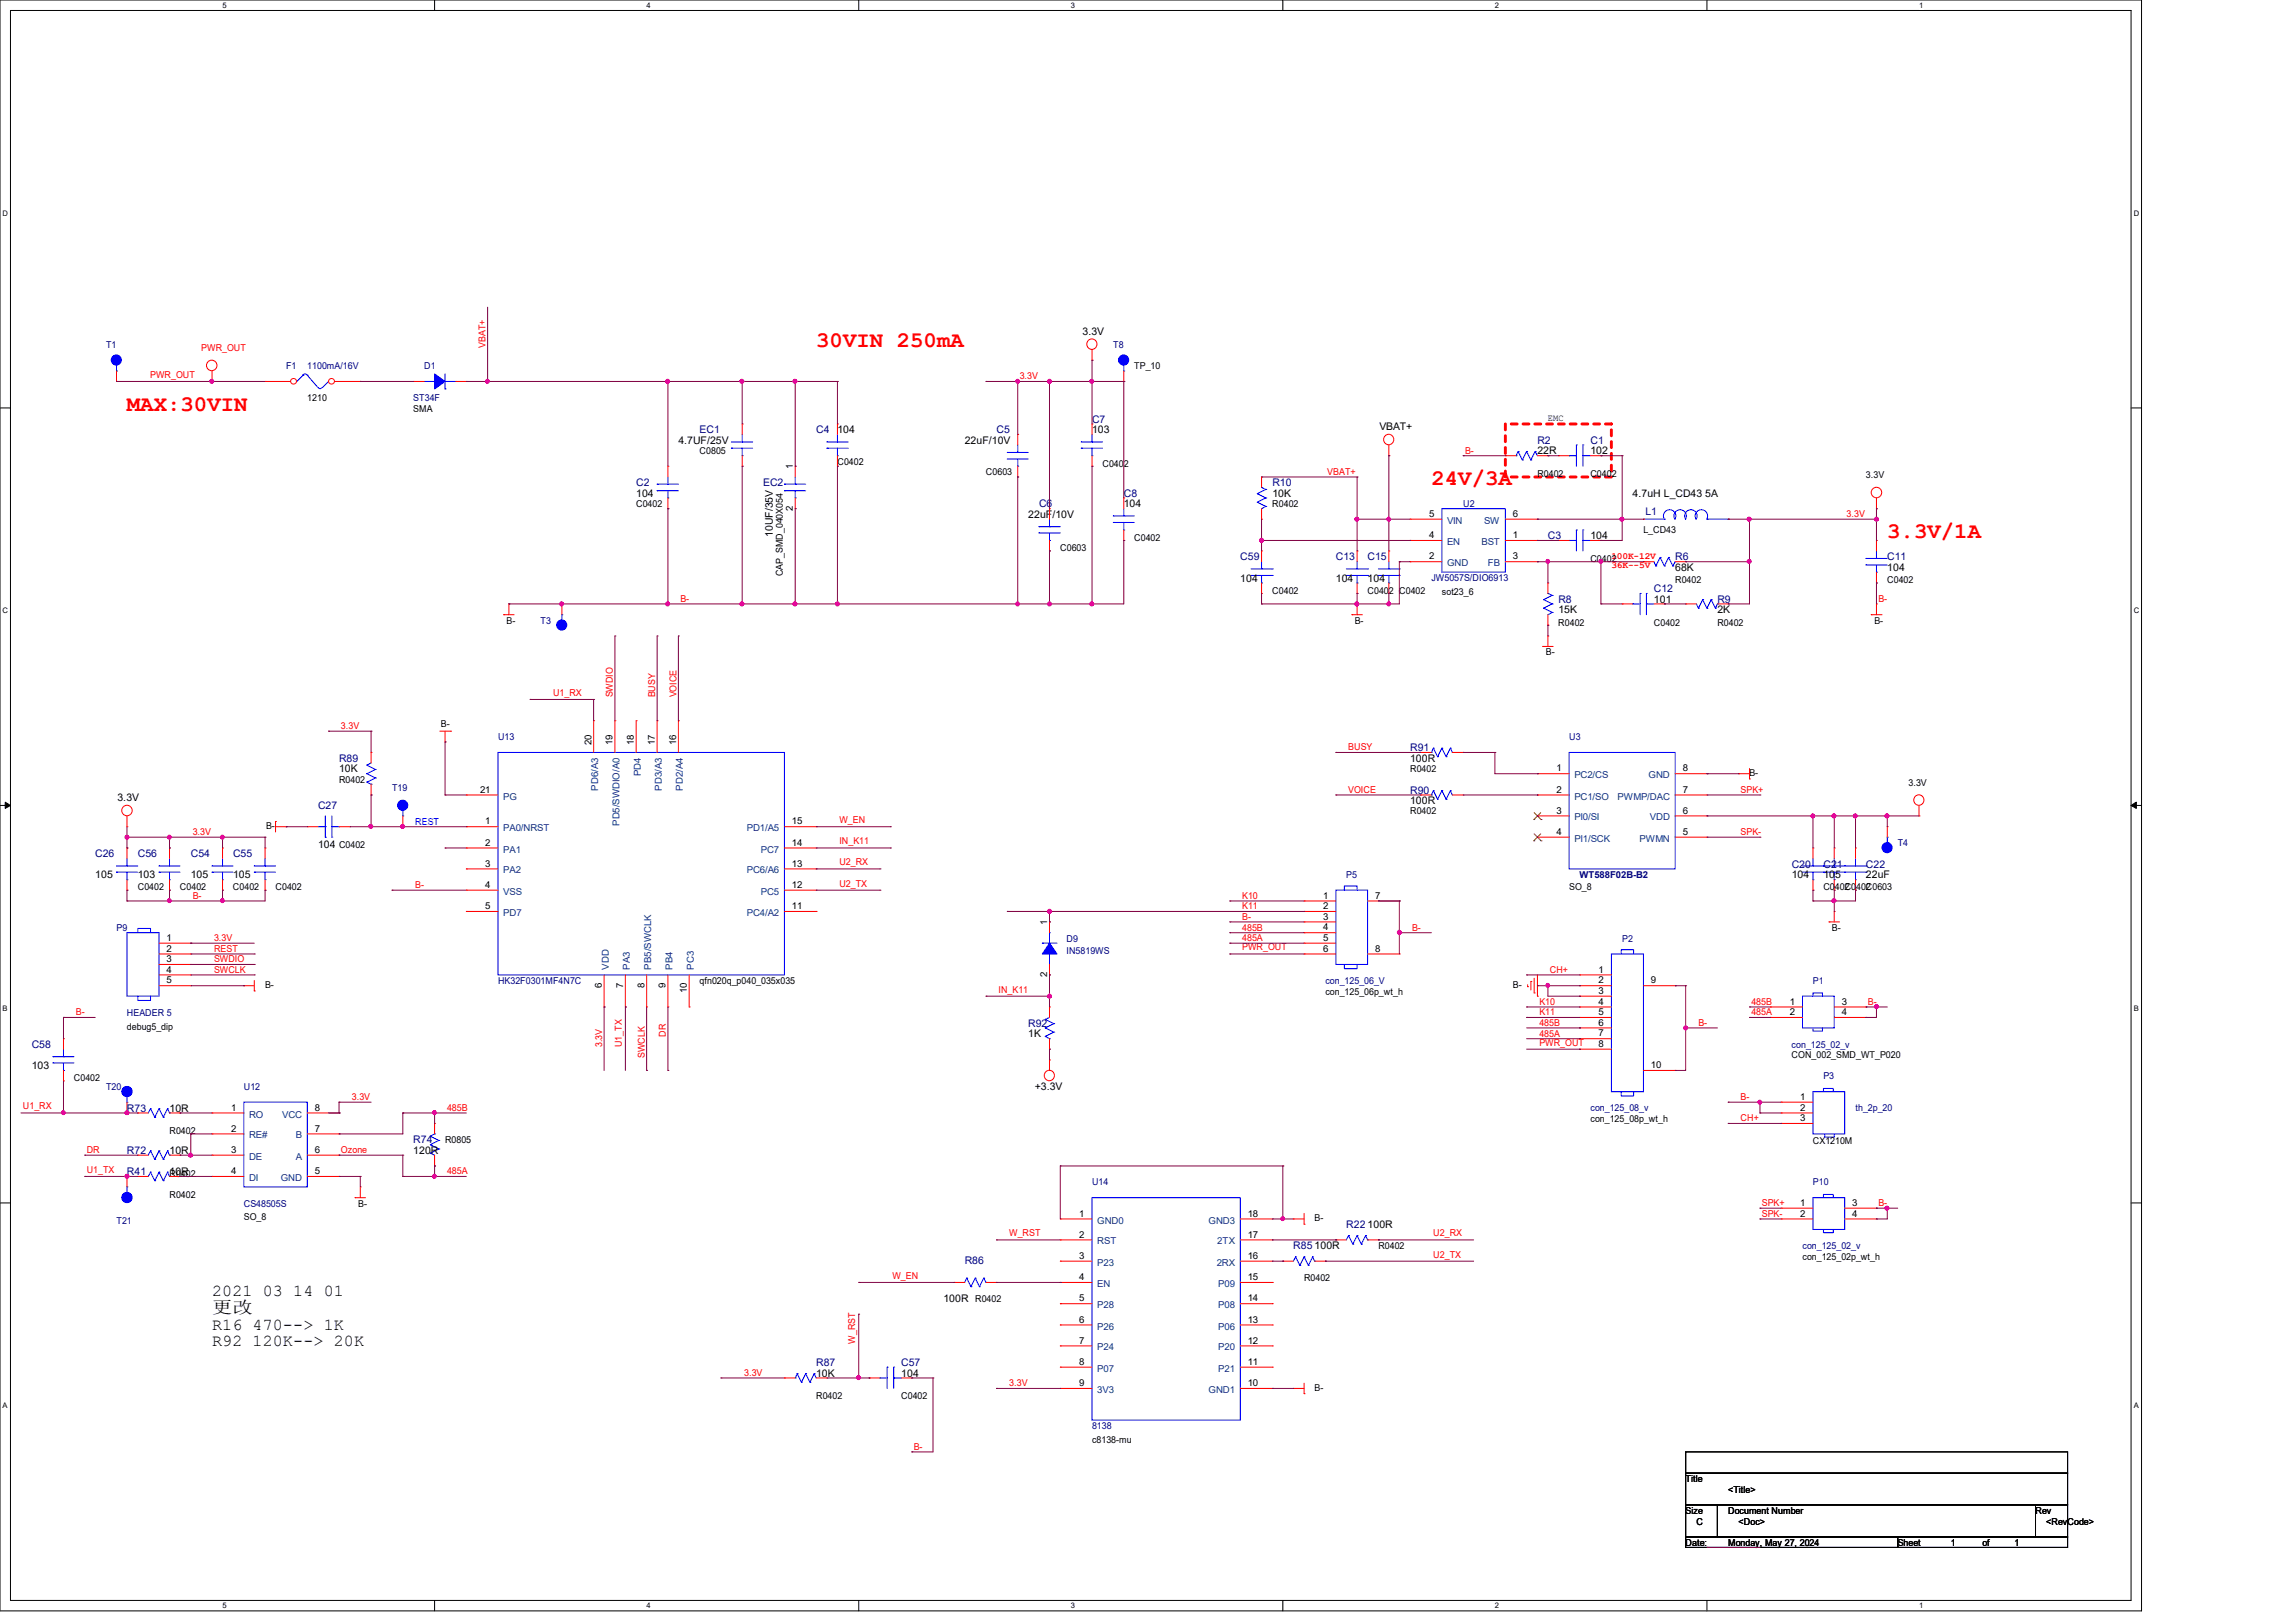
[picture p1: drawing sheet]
<svg xmlns="http://www.w3.org/2000/svg" width="297mm" height="210mm" viewBox="0 0 297 210" stroke-linecap="round" stroke-linejoin="round" font-family="sans-serif">
<defs><g id="words">
<g font-size="2.9" fill="#f00">
<text x="105.6" y="44.9">30VIN 250mA</text>
<text x="16.4" y="53.1">MAX:30VIN</text>
<text x="185.2" y="62.7">24V/3A</text>
<text x="244.1" y="69.6">3.3V/1A</text>
</g>
<g font-size="2.2">
<text x="27.4" y="167.7">2021 03 14 01</text>
<text x="27.4" y="172">R16 470--&gt; 1K</text>
<text x="27.4" y="169.9">更改</text>
<text x="27.4" y="174.2">R92 120K--&gt; 20K</text>
</g>
<g font-size="1.4">
<text x="140" y="43.3">3.3V</text>
<text x="87.8" y="57.4">4.7UF/25V</text>
<text x="108.3" y="56.1">104</text>
<text x="124.8" y="57.4">22uF/10V</text>
<text x="141.3" y="56.1">103</text>
<text x="178.4" y="55.7">VBAT+</text>
<text x="198.9" y="58.8">22R</text>
<text x="205.7" y="58.8">102</text>
<text x="82.3" y="64.3">104</text>
<text x="145.4" y="65.7">104</text>
<text x="164.6" y="64.3">10K</text>
<text x="211.2" y="64.3">4.7uH L_CD43 5A</text>
<text x="100" y="69.5" transform="rotate(-90 100 69.5)">10UF/35V</text>
<text x="133" y="67.1">22uF/10V</text>
<text x="205.7" y="69.8">104</text>
<text x="160.4" y="75.3">104</text>
<text x="172.8" y="75.3">104</text>
<text x="176.9" y="75.3">104</text>
<text x="216.7" y="73.9">68K</text>
<text x="244.1" y="73.9">104</text>
<text x="201.6" y="79.4">15K</text>
<text x="214" y="78">101</text>
<text x="222.2" y="79.4">2K</text>
<text x="43.9" y="99.9">10K</text>
<text x="182.4" y="98.6">100R</text>
<text x="15.2" y="103.7">3.3V</text>
<text x="182.4" y="104.1">100R</text>
<text x="12.3" y="113.7">105</text>
<text x="17.8" y="113.7">103</text>
<text x="24.7" y="113.7">105</text>
<text x="30.1" y="113.7">105</text>
<text x="41.1" y="109.7">104 C0402</text>
<text x="231.8" y="113.7">104</text>
<text x="235.9" y="113.7">105</text>
<text x="241.4" y="113.7">22uF</text>
<text x="133" y="134.2">1K</text>
<text x="4.1" y="138.4">103</text>
<text x="21.9" y="143.8">10R</text>
<text x="133.9" y="141.1">+3.3V</text>
<text x="21.9" y="149.4">10R</text>
<text x="53.5" y="149.4">120R</text>
<text x="21.9" y="152.1">10R</text>
<text x="170.1" y="161.7">100R</text>
<text x="176.9" y="159">100R</text>
<text x="122" y="168.5">100R R0402</text>
<text x="105.6" y="178.1">10K</text>
<text x="116.6" y="178.1">104</text>
</g>
<g font-size="1.4" fill="#000080">
<text x="90.5" y="56.1">EC1</text>
<text x="105.6" y="56.1">C4</text>
<text x="128.9" y="56.1">C5</text>
<text x="141.3" y="54.7">C7</text>
<text x="198.9" y="57.4">R2</text>
<text x="205.7" y="57.4">C1</text>
<text x="82.3" y="62.9">C2</text>
<text x="98.7" y="62.9">EC2</text>
<text x="134.4" y="65.7">C6</text>
<text x="145.4" y="64.3">C8</text>
<text x="164.6" y="62.9">R10</text>
<text x="200.2" y="69.8">C3</text>
<text x="212.9" y="66.6">L1</text>
<text x="160.4" y="72.5">C59</text>
<text x="172.8" y="72.5">C13</text>
<text x="176.9" y="72.5">C15</text>
<text x="214" y="76.7">C12</text>
<text x="216.7" y="72.5">R6</text>
<text x="244.1" y="72.5">C11</text>
<text x="201.6" y="78">R8</text>
<text x="222.2" y="78">R9</text>
<text x="43.9" y="98.6">R89</text>
<text x="182.4" y="97.2">R91</text>
<text x="41.1" y="104.6">C27</text>
<text x="182.4" y="102.7">R90</text>
<text x="12.3" y="111">C26</text>
<text x="17.8" y="111">C56</text>
<text x="24.7" y="111">C54</text>
<text x="30.1" y="111">C55</text>
<text x="231.8" y="112.3">C20</text>
<text x="235.9" y="112.3">C21</text>
<text x="241.4" y="112.3">C22</text>
<text x="4.1" y="135.6">C58</text>
<text x="133" y="132.9">R92</text>
<text x="16.4" y="143.8">R73</text>
<text x="16.4" y="149.4">R72</text>
<text x="53.5" y="148">R74</text>
<text x="16.4" y="152.1">R41</text>
<text x="167.3" y="161.7">R85</text>
<text x="174.2" y="159">R22</text>
<text x="124.8" y="163.6">R86</text>
<text x="105.6" y="176.8">R87</text>
<text x="116.6" y="176.8">C57</text>
</g>
<g font-size="1.2" fill="#000080">
<text x="13.7" y="45">T1</text>
<text x="37" y="47.8">F1</text>
<text x="39.7" y="47.8">1100mA/16V</text>
<text x="54.9" y="47.8">D1</text>
<text x="144" y="45">T8</text>
<text x="53.5" y="51.9">ST34F</text>
<text x="189.3" y="65.6">U2</text>
<text x="185.2" y="75.2">JW5057S/DIO6913</text>
<text x="69.9" y="80.7">T3</text>
<text x="64.4" y="95.8">U13</text>
<text x="203" y="95.8">U3</text>
<text x="50.7" y="102.4">T19</text>
<text x="174.2" y="113.6">P5</text>
<text x="204.3" y="113.6">WT588F02B-B2</text>
<text x="245.5" y="109.5">T4</text>
<text x="15.1" y="120.4">P9</text>
<text x="138" y="121.8">D9</text>
<text x="138" y="123.5">IN5819WS</text>
<text x="209.8" y="121.8">P2</text>
<text x="16.4" y="131.4">HEADER 5</text>
<text x="64.4" y="127.3">HK32F0301MF4N7C</text>
<text x="171.4" y="127.3">con_125_06_V</text>
<text x="234.5" y="127.3">P1</text>
<text x="231.8" y="135.5">con_125_02_v</text>
<text x="13.7" y="141">T20</text>
<text x="31.5" y="141">U12</text>
<text x="205.7" y="143.8">con_125_08_v</text>
<text x="235.9" y="139.7">P3</text>
<text x="240" y="143.8">th_2p_20</text>
<text x="141.3" y="153.4">U14</text>
<text x="234.5" y="153.4">P10</text>
<text x="15.1" y="158.3">T21</text>
<text x="31.5" y="156.1">CS48505S</text>
<text x="233.2" y="161.6">con_125_02_v</text>
<text x="141.3" y="184.9">8138</text>
</g>
<g font-size="1.2" fill="#f00">
<text x="26" y="45.4">PWR_OUT</text>
<text x="62.8" y="45" transform="rotate(-90 62.8 45)">VBAT+</text>
<text x="19.4" y="48.9">PWR_OUT</text>
<text x="131.9" y="49.1">3.3V</text>
<text x="189.5" y="58.7">B-</text>
<text x="171.7" y="61.5">VBAT+</text>
<text x="238.9" y="66.9">3.3V</text>
<text x="88" y="77.9">B-</text>
<text x="208.4" y="72.3">100K-12V</text>
<text x="208.4" y="73.5">36K--5V</text>
<text x="243" y="77.9">B-</text>
<text x="44.1" y="94.4">3.3V</text>
<text x="71.5" y="90">U1_RX</text>
<text x="79.3" y="90.3" transform="rotate(-90 79.3 90.3)">SWDIO</text>
<text x="84.8" y="90.3" transform="rotate(-90 84.8 90.3)">BUSY</text>
<text x="87.5" y="90.3" transform="rotate(-90 87.5 90.3)">VOICE</text>
<text x="174.4" y="97.1">BUSY</text>
<text x="108.6" y="106.5">W_EN</text>
<text x="174.4" y="102.6">VOICE</text>
<text x="225.2" y="102.6">SPK+</text>
<text x="24.9" y="108.1">3.3V</text>
<text x="108.6" y="112">U2_RX</text>
<text x="108.6" y="109.3">IN_K11</text>
<text x="225.2" y="108.1">SPK-</text>
<text x="24.9" y="116.3">B-</text>
<text x="53.7" y="114.9">B-</text>
<text x="108.6" y="114.7">U2_TX</text>
<text x="160.7" y="119">B-</text>
<text x="160.7" y="116.3">K10</text>
<text x="160.7" y="117.7">K11</text>
<text x="27.7" y="121.8">3.3V</text>
<text x="27.7" y="124.5">SWDIO</text>
<text x="27.7" y="123.2">REST</text>
<text x="27.7" y="125.9">SWCLK</text>
<text x="160.7" y="120.4">485B</text>
<text x="160.7" y="123">PWR_OUT</text>
<text x="160.7" y="121.8">485A</text>
<text x="182.7" y="120.4">B-</text>
<text x="200.5" y="125.9">CH+</text>
<text x="9.8" y="131.4">B-</text>
<text x="129.2" y="128.4">IN_K11</text>
<text x="199.1" y="131.4">K11</text>
<text x="199.1" y="130">K10</text>
<text x="226.6" y="130">485B</text>
<text x="226.6" y="131.4">485A</text>
<text x="241.6" y="130">B-</text>
<text x="77.9" y="135.5" transform="rotate(-90 77.9 135.5)">3.3V</text>
<text x="80.4" y="135.5" transform="rotate(-90 80.4 135.5)">U1_TX</text>
<text x="83.4" y="136.9" transform="rotate(-90 83.4 136.9)">SWCLK</text>
<text x="86.1" y="134.2" transform="rotate(-90 86.1 134.2)">DR</text>
<text x="199.1" y="132.8">485B</text>
<text x="199.1" y="134.2">485A</text>
<text x="199.1" y="135.3">PWR_OUT</text>
<text x="219.7" y="132.8">B-</text>
<text x="3" y="143.6">U1_RX</text>
<text x="45.5" y="142.4">3.3V</text>
<text x="57.8" y="143.8">485B</text>
<text x="225.2" y="142.4">B-</text>
<text x="11.2" y="149.2">DR</text>
<text x="44.1" y="149.2">Ozone</text>
<text x="225.2" y="145.1">CH+</text>
<text x="11.2" y="151.8">U1_TX</text>
<text x="57.8" y="152">485A</text>
<text x="130.6" y="160">W_RST</text>
<text x="185.4" y="160">U2_RX</text>
<text x="227.9" y="156.1">SPK+</text>
<text x="227.9" y="157.5">SPK-</text>
<text x="243" y="156.1">B-</text>
<text x="115.4" y="165.5">W_EN</text>
<text x="185.4" y="162.7">U2_TX</text>
<text x="110.6" y="173.9" transform="rotate(-90 110.6 173.9)">W_RST</text>
<text x="96.3" y="178.1">3.3V</text>
<text x="130.6" y="179.4">3.3V</text>
<text x="118.2" y="187.6">B-</text>
</g>
<g font-size="1.2">
<text x="146.7" y="47.8">TP_10</text>
<text x="39.8" y="51.9">1210</text>
<text x="53.5" y="53.3">SMA</text>
<text x="90.5" y="58.7">C0805</text>
<text x="200.2" y="54.5">EMC</text>
<text x="82.3" y="65.6">C0402</text>
<text x="102.6" y="60.7" transform="rotate(-90 102.6 60.7)">1</text>
<text x="108.3" y="60.1">C0402</text>
<text x="127.5" y="61.5">C0603</text>
<text x="142.6" y="60.4">C0402</text>
<text x="164.6" y="65.6">R0402</text>
<text x="198.9" y="61.8">R0402</text>
<text x="205.7" y="61.8">C0402</text>
<text x="241.4" y="61.9">3.3V</text>
<text x="102.6" y="66.1" transform="rotate(-90 102.6 66.1)">2</text>
<text x="137.2" y="71.3">C0603</text>
<text x="146.7" y="70">C0402</text>
<text x="184.9" y="66.9">5</text>
<text x="184.9" y="69.6">4</text>
<text x="195.7" y="66.9">6</text>
<text x="195.7" y="69.6">1</text>
<text x="212.6" y="69">L_CD43</text>
<text x="101.3" y="74.6" transform="rotate(-90 101.3 74.6)">CAP_SMD_040X054</text>
<text x="164.6" y="76.8">C0402</text>
<text x="176.9" y="76.8">C0402 C0402</text>
<text x="184.9" y="72.4">2</text>
<text x="186.5" y="77">sot23_6</text>
<text x="195.7" y="72.4">3</text>
<text x="205.7" y="72.7">C0402</text>
<text x="216.7" y="75.5">R0402</text>
<text x="244.1" y="75.5">C0402</text>
<text x="65.5" y="80.7">B-</text>
<text x="175.3" y="80.7">B-</text>
<text x="201.6" y="80.9">R0402</text>
<text x="213.9" y="80.9">C0402</text>
<text x="222.2" y="80.9">R0402</text>
<text x="242.5" y="80.7">B-</text>
<text x="200" y="84.8">B-</text>
<text x="57" y="94.1">B-</text>
<text x="43.9" y="101.3">R0402</text>
<text x="76.5" y="96.4" transform="rotate(-90 76.5 96.4)">20</text>
<text x="79.2" y="96.4" transform="rotate(-90 79.2 96.4)">19</text>
<text x="82" y="96.4" transform="rotate(-90 82 96.4)">18</text>
<text x="84.7" y="96.4" transform="rotate(-90 84.7 96.4)">17</text>
<text x="87.5" y="96.4" transform="rotate(-90 87.5 96.4)">16</text>
<text x="182.4" y="99.9">R0402</text>
<text x="201.3" y="99.8">1</text>
<text x="217.7" y="99.8">8</text>
<text x="226.3" y="100.4">B-</text>
<text x="246.9" y="101.7">3.3V</text>
<text x="34.4" y="107.3">B-</text>
<text x="62.1" y="102.6">21</text>
<text x="62.8" y="106.7">1</text>
<text x="102.4" y="106.7">15</text>
<text x="182.4" y="105.4">R0402</text>
<text x="201.3" y="102.6">2</text>
<text x="201.3" y="105.3">3</text>
<text x="217.7" y="105.3">6</text>
<text x="217.7" y="102.6">7</text>
<text x="62.8" y="109.4">2</text>
<text x="62.8" y="112.1">3</text>
<text x="102.4" y="112.1">13</text>
<text x="102.4" y="109.4">14</text>
<text x="201.3" y="108">4</text>
<text x="217.7" y="108">5</text>
<text x="17.8" y="115.2">C0402</text>
<text x="23.3" y="115.2">C0402</text>
<text x="30.1" y="115.2">C0402</text>
<text x="35.6" y="115.2">C0402</text>
<text x="62.8" y="114.9">4</text>
<text x="62.8" y="117.6">5</text>
<text x="102.4" y="117.6">11</text>
<text x="102.4" y="114.9">12</text>
<text x="135.5" y="119.7" transform="rotate(-90 135.5 119.7)">1</text>
<text x="171.1" y="116.3">1</text>
<text x="171.1" y="117.6">2</text>
<text x="171.1" y="119">3</text>
<text x="177.9" y="116.3">7</text>
<text x="203" y="115.2">SO_8</text>
<text x="235.9" y="115.2">C0402</text>
<text x="238.6" y="115.2">C0402</text>
<text x="241.4" y="115.2">C0603</text>
<text x="21.5" y="121.7">1</text>
<text x="21.5" y="123.1">2</text>
<text x="21.5" y="124.5">3</text>
<text x="21.5" y="125.9">4</text>
<text x="171.1" y="121.7">5</text>
<text x="171.1" y="120.4">4</text>
<text x="171.1" y="123.1">6</text>
<text x="177.9" y="123.1">8</text>
<text x="206.8" y="125.9">1</text>
<text x="237" y="120.4">B-</text>
<text x="21.5" y="127.3">5</text>
<text x="34.3" y="127.8">B-</text>
<text x="77.9" y="127.8" transform="rotate(-90 77.9 127.8)">6</text>
<text x="80.6" y="127.8" transform="rotate(-90 80.6 127.8)">7</text>
<text x="83.4" y="127.8" transform="rotate(-90 83.4 127.8)">8</text>
<text x="86.1" y="127.8" transform="rotate(-90 86.1 127.8)">9</text>
<text x="88.9" y="128.5" transform="rotate(-90 88.9 128.5)">10</text>
<text x="90.5" y="127.3">qfn020q_p040_035x035</text>
<text x="135.5" y="126.4" transform="rotate(-90 135.5 126.4)">2</text>
<text x="171.4" y="128.7">con_125_06p_wt_h</text>
<text x="195.7" y="127.8">B-</text>
<text x="206.8" y="127.3">2</text>
<text x="206.8" y="128.6">3</text>
<text x="206.8" y="130">4</text>
<text x="206.8" y="131.4">5</text>
<text x="213.6" y="127.3">9</text>
<text x="231.5" y="130">1</text>
<text x="231.5" y="131.4">2</text>
<text x="238.2" y="130">3</text>
<text x="238.2" y="131.4">4</text>
<text x="16.4" y="133.2">debug5_dip</text>
<text x="206.8" y="132.7">6</text>
<text x="206.8" y="134.1">7</text>
<text x="206.8" y="135.5">8</text>
<text x="231.8" y="136.9">CON_002_SMD_WT_P020</text>
<text x="9.6" y="139.9">C0402</text>
<text x="29.9" y="143.7">1</text>
<text x="40.7" y="143.7">8</text>
<text x="213.6" y="138.2">10</text>
<text x="232.9" y="142.3">1</text>
<text x="232.9" y="143.7">2</text>
<text x="21.9" y="146.8">R0402</text>
<text x="29.9" y="149.2">3</text>
<text x="29.9" y="146.4">2</text>
<text x="40.7" y="149.2">6</text>
<text x="40.7" y="146.4">7</text>
<text x="57.6" y="147.9">R0805</text>
<text x="205.7" y="145.2">con_125_08p_wt_h</text>
<text x="232.9" y="145.1">3</text>
<text x="234.5" y="148">CX1210M</text>
<text x="21.9" y="152.3">R0402</text>
<text x="21.9" y="155">R0402</text>
<text x="29.9" y="151.9">4</text>
<text x="40.7" y="151.9">5</text>
<text x="31.5" y="157.9">SO_8</text>
<text x="46.4" y="156.1">B-</text>
<text x="139.6" y="157.4">1</text>
<text x="139.6" y="160.1">2</text>
<text x="161.4" y="160.1">17</text>
<text x="161.4" y="157.4">18</text>
<text x="170" y="158">B-</text>
<text x="178.3" y="161.6">R0402</text>
<text x="232.9" y="156">1</text>
<text x="232.9" y="157.4">2</text>
<text x="239.6" y="156">3</text>
<text x="239.6" y="157.4">4</text>
<text x="139.6" y="162.9">3</text>
<text x="139.6" y="165.6">4</text>
<text x="161.4" y="165.6">15</text>
<text x="161.4" y="162.9">16</text>
<text x="168.7" y="165.7">R0402</text>
<text x="233.2" y="163">con_125_02p_wt_h</text>
<text x="139.6" y="168.4">5</text>
<text x="139.6" y="171.2">6</text>
<text x="139.6" y="173.9">7</text>
<text x="161.4" y="173.9">12</text>
<text x="161.4" y="171.2">13</text>
<text x="161.4" y="168.4">14</text>
<text x="139.6" y="176.6">8</text>
<text x="139.6" y="179.4">9</text>
<text x="161.4" y="179.4">10</text>
<text x="161.4" y="176.6">11</text>
<text x="170" y="180">B-</text>
<text x="105.6" y="181.1">R0402</text>
<text x="116.6" y="181.1">C0402</text>
<text x="141.3" y="186.7">c8138-mu</text>
<text x="218.1" y="191.8">Title</text>
<text x="218.1" y="195.9">Size</text>
<text x="219.5" y="197.3">C</text>
<text x="223.6" y="195.9">Document Number</text>
<text x="223.6" y="193.2">&lt;Title&gt;</text>
<text x="224.9" y="197.3">&lt;Doc&gt;</text>
<text x="263.3" y="195.9">Rev</text>
<text x="264.7" y="197.3">&lt;RevCode&gt;</text>
<text x="218.1" y="200">Date:</text>
<text x="223.6" y="200">Monday, May 27, 2024</text>
<text x="245.5" y="200">Sheet</text>
<text x="252.3" y="200">1</text>
<text x="256.4" y="200">of</text>
<text x="260.6" y="200">1</text>
</g>
<g font-size="1.2" fill="#004080">
<text x="187.2" y="67.8">VIN</text>
<text x="187.2" y="70.5">EN</text>
<text x="191.6" y="70.5">BST</text>
<text x="192" y="67.8">SW</text>
<text x="187.2" y="73.3">GND</text>
<text x="192.5" y="73.3">FB</text>
<text x="82.9" y="100.5" transform="rotate(-90 82.9 100.5)">PD4</text>
<text x="203.7" y="100.7">PC2/CS</text>
<text x="213.3" y="100.7">GND</text>
<text x="65.1" y="107.6">PA0/NRST</text>
<text x="65.1" y="103.5">PG</text>
<text x="77.4" y="102.3" transform="rotate(-90 77.4 102.3)">PD6/A3</text>
<text x="80.1" y="106.9" transform="rotate(-90 80.1 106.9)">PD5/SWDIO/A0</text>
<text x="85.6" y="102.3" transform="rotate(-90 85.6 102.3)">PD3/A3</text>
<text x="88.3" y="102.3" transform="rotate(-90 88.3 102.3)">PD2/A4</text>
<text x="96.6" y="107.6">PD1/A5</text>
<text x="203.7" y="103.5">PC1/SO</text>
<text x="203.7" y="106.2">PI0/SI</text>
<text x="209.2" y="103.5">PWMP/DAC</text>
<text x="213.4" y="106.2">VDD</text>
<text x="65.1" y="110.3">PA1</text>
<text x="65.1" y="113">PA2</text>
<text x="96.6" y="113">PC6/A6</text>
<text x="98.4" y="110.3">PC7</text>
<text x="203.7" y="108.9">PI1/SCK</text>
<text x="212.1" y="108.9">PWMN</text>
<text x="65.1" y="115.8">VSS</text>
<text x="65.1" y="118.5">PD7</text>
<text x="96.6" y="118.5">PC4/A2</text>
<text x="98.4" y="115.8">PC5</text>
<text x="78.7" y="125.5" transform="rotate(-90 78.7 125.5)">VDD</text>
<text x="81.5" y="125.5" transform="rotate(-90 81.5 125.5)">PA3</text>
<text x="84.2" y="125.5" transform="rotate(-90 84.2 125.5)">PB5/SWCLK</text>
<text x="87" y="125.5" transform="rotate(-90 87 125.5)">PB4</text>
<text x="89.7" y="125.5" transform="rotate(-90 89.7 125.5)">PC3</text>
<text x="32.2" y="144.6">RO</text>
<text x="32.2" y="147.3">RE#</text>
<text x="36.5" y="144.6">VCC</text>
<text x="38.3" y="147.3">B</text>
<text x="32.2" y="150.1">DE</text>
<text x="32.2" y="152.8">DI</text>
<text x="36.3" y="152.8">GND</text>
<text x="38.3" y="150.1">A</text>
<text x="141.9" y="158.3">GND0</text>
<text x="141.9" y="161">RST</text>
<text x="156.3" y="158.3">GND3</text>
<text x="157.5" y="161">2TX</text>
<text x="141.9" y="163.8">P23</text>
<text x="141.9" y="166.5">EN</text>
<text x="157.4" y="163.8">2RX</text>
<text x="157.6" y="166.5">P09</text>
<text x="141.9" y="169.3">P28</text>
<text x="141.9" y="172">P26</text>
<text x="157.6" y="172">P06</text>
<text x="157.6" y="169.3">P08</text>
<text x="141.9" y="174.7">P24</text>
<text x="141.9" y="177.5">P07</text>
<text x="157.6" y="177.5">P21</text>
<text x="157.6" y="174.7">P20</text>
<text x="141.9" y="180.3">3V3</text>
<text x="156.3" y="180.3">GND1</text>
</g>
<text font-size="1.2" fill="#00f" x="53.7" y="106.7">REST</text>
<g font-size="1">
<text x="28.8" y="1">5</text>
<text x="83.7" y="1">4</text>
<text x="138.5" y="1">3</text>
<text x="193.4" y="1">2</text>
<text x="248.2" y="1">1</text>
<text x=".3" y="27.9">D</text>
<text x="276" y="27.9">D</text>
<text x=".3" y="79.4">C</text>
<text x="276" y="79.4">C</text>
<text x=".3" y="130.8">B</text>
<text x="276" y="130.8">B</text>
<text x=".3" y="182.2">A</text>
<text x="276" y="182.2">A</text>
<text x="28.8" y="208.1">5</text>
<text x="83.7" y="208.1">4</text>
<text x="138.5" y="208.1">3</text>
<text x="193.4" y="208.1">2</text>
<text x="248.2" y="208.1">1</text>
</g>
</g></defs>
<path d="M0 0h277v208.4h-277zM1.4 1.4h274.3v205.7h-274.3z" fill="none" stroke="#000" stroke-width=".13"/>
<g fill="#fff">
<path d="M28.8 .1h.5v1.1h-.5z"/>
<path d="M28.8 207.2h.5v1.1h-.5z"/>
</g>
<path d="M56.2 0v1.4M56.2 207.1v1.3" fill="none" stroke="#000" stroke-width=".13"/>
<g fill="#fff">
<path d="M83.7 .1h.5v1.1h-.5z"/>
<path d="M83.7 207.2h.5v1.1h-.5z"/>
</g>
<path d="M111.1 0v1.4M111.1 207.1v1.3" fill="none" stroke="#000" stroke-width=".13"/>
<g fill="#fff">
<path d="M138.5 .1h.6v1.1h-.6z"/>
<path d="M138.5 207.2h.6v1.1h-.6z"/>
</g>
<path d="M165.9 0v1.4M165.9 207.1v1.3" fill="none" stroke="#000" stroke-width=".13"/>
<g fill="#fff">
<path d="M193.4 .1h.5v1.1h-.5z"/>
<path d="M193.4 207.2h.5v1.1h-.5z"/>
</g>
<path d="M220.8 0v1.4M220.8 207.1v1.3" fill="none" stroke="#000" stroke-width=".13"/>
<g fill="#fff">
<path d="M248.2 .1h.6v1.1h-.6z"/>
<path d="M248.2 207.2h.6v1.1h-.6z"/>
<path d="M.3 27.1h.8v1.1h-.8z"/>
<path d="M276 27.1h.7v1.1h-.7z"/>
<path d="M.3 78.5h.8v1.1h-.8z"/>
<path d="M276 78.5h.7v1.1h-.7z"/>
</g>
<path d="M0 52.8h1.4M275.7 52.8h1.3" fill="none" stroke="#000" stroke-width=".13"/>
<g fill="#fff">
<path d="M.3 129.9h.7v1.1h-.7z"/>
<path d="M276 129.9h.6v1.1h-.6z"/>
</g>
<path d="M0 104.2h1.4M275.7 104.2h1.3" fill="none" stroke="#000" stroke-width=".13"/>
<path d="M.7 103.8l.7 .4-.7 .4zM275.7 104.2l.7-.4v.8z" fill="#000" stroke="#000" stroke-width=".13"/>
<g fill="#fff">
<path d="M.3 181.4h.7v1.1h-.7z"/>
<path d="M276 181.4h.6v1.1h-.6z"/>
</g>
<path d="M0 155.7h1.4M275.7 155.7h1.3M218.1 187.9h49.4v2.7h-49.4zM218.1 190.6h49.4v4.1h-49.4zM218.1 194.7h4.1v4.2h-4.1zM218.1 198.9h27.4v1.3h-27.4zM222.2 194.7h41.1v4.2h-41.1zM245.5 198.9h22v1.3h-22zM263.3 194.7h4.2v4.2h-4.2z" fill="none" stroke="#000" stroke-width=".13"/>
<path d="M194.7 54.9h13.7v6.8h-13.7z" fill="none" stroke="#f00" stroke-width=".38" stroke-dasharray=".8 .8"/>
<g fill="none" stroke="#f00" stroke-width=".13">
<path d="M15.1 49.4h.1M15.1 48v1.4M27.4 49.4h.1M27.4 48v1.4M53.5 49.4h.1M53.5 49.4h1.4M59 49.4h1.3M60.3 49.4h.1M96 54.9h.1M96 54.9v1.3M96 59v1.3M131.7 56.2h.1"/>
<path d="M131.7 56.2v1.4M141.3 46.6h.1M141.3 54.9h.1M141.3 45.3v1.3M141.3 54.9v1.3M141.3 59v1.3M145.4 49.4h.1M145.4 48v1.4M179.7 59h.1M179.7 57.6v1.4M201.6 59h.1M201.6 59h1.4"/>
<path d="M205.7 59h1.4M207.1 59h.1M65.2 79.5h.1M65.2 79.5h1.3M65.8 78.1h.1M65.8 78.1v1.4M96 60.3h.1M102.9 60.3h.1M102.9 65.8h.1M102.9 60.3v1.4M102.9 64.4v1.4M131.7 61.7h.1"/>
<path d="M131.7 60.3v1.4M135.8 65.8h.1M135.8 71.3h.1M135.8 65.8v1.4M135.8 69.9v1.4M141.3 60.3h.1M145.4 64.4h.1M145.4 69.9h.1M145.4 64.4v1.4M145.4 68.6v1.3M174.9 79.5h.1M174.9 79.5h1.3"/>
<path d="M175.6 78.1h.1M175.6 78.1v1.4M179.7 71.3h.1M179.7 76.8h.1M179.7 71.3v1.4M179.7 75.4v1.4M182.4 72.7h.1M182.4 67.2h.1M182.4 69.9h.1M182.4 72.7h4.1M182.4 67.2h4.1M182.4 69.9h4.1"/>
<path d="M194.7 72.7h4.2M194.7 67.2h4.2M194.7 69.9h4.2M198.9 67.2h.1M198.9 72.7h.1M198.9 69.9h.1M200.2 75.4h.1M200.2 75.4v1.4M200.2 79.5v1.4M209.8 78.1h.1M209.8 78.1h1.4M212.6 72.7h.1"/>
<path d="M212.6 67.2h.1M212.6 72.7h1.4M214 78.1h1.3M215.3 78.1h.1M216.7 72.7h1.4M218.1 72.7h.1M223.6 67.2h.1M242.1 79.5h.1M242.1 79.5h1.4M242.7 65.8h.1M242.7 78.1h.1M242.7 64.4v1.4"/>
<path d="M242.7 78.1v1.4M56.9 94.6h1.4M57.6 96h.1M57.6 94.6v1.4M58.3 94.6h.1M76.8 93.3h.1M76.8 93.3v4.1M79.5 93.3h.1M79.5 93.3v4.1M82.3 93.3h.1M82.3 93.3v4.1M85 93.3h.1"/>
<path d="M85 93.3v4.1M87.8 93.3h.1M87.8 93.3v4.1M183.8 97.4h.1M183.8 97.4h1.4M187.9 97.4h1.4M189.3 97.4h.1M199.6 83.7h.1M199.6 83.7h1.3M200.2 82.3h.1M200.2 80.9h.1M200.2 82.3v1.4"/>
<path d="M226.3 99.4v1.4M16.4 107h.1M16.4 109.7h.1M16.4 115.2h.1M16.4 105.6v1.4M16.4 109.7v1.4M16.4 113.8v1.4M21.9 109.7h.1M21.9 115.2h.1M21.9 109.7v1.4M21.9 113.8v1.4M34.3 109.7h.1"/>
<path d="M34.3 115.2h.1M34.3 109.7v1.4M34.3 113.8v1.4M35.6 106.3h.1M35.6 107h1.4M35.6 106.3v1.4M37 107h.1M39.8 107h.1M39.8 107h1.3M43.9 107h1.4M45.3 107h.1M52.1 107h.1"/>
<path d="M52.1 105.6v1.4M60.3 107h.1M60.3 109.7h.1M60.3 112.4h.1M60.3 115.2h.1M60.3 117.9h.1M60.3 102.9h.1M60.3 107h4.1M60.3 117.9h4.1M60.3 102.9h4.1M60.3 109.7h4.1M60.3 112.4h4.1"/>
<path d="M60.3 115.2h4.1M101.5 107h4.1M101.5 117.9h4.1M101.5 109.7h4.1M101.5 112.4h4.1M101.5 115.2h4.1M105.6 117.9h.1M105.6 115.2h.1M105.6 112.4h.1M105.6 109.7h.1M105.6 107h.1M135.8 119.3h.1"/>
<path d="M135.8 119.3v1.4M168.7 116.6h.1M168.7 117.9h.1M168.7 119.3h.1M168.7 119.3h4.1M168.7 116.6h4.1M168.7 117.9h4.1M176.9 116.6h4.1M181 116.6h.1M183.8 102.9h.1M183.8 102.9h1.4M187.9 102.9h1.4"/>
<path d="M189.3 102.9h.1M198.9 100.1h.1M198.9 102.9h.1M198.9 105.6h.1M198.9 108.3h.1M198.9 100.1h4.1M198.9 102.9h4.1M198.9 105.6h4.1M198.9 108.3h4.1M216.7 100.1h4.1M216.7 102.9h4.1M216.7 105.6h4.1"/>
<path d="M216.7 108.3h4.1M220.8 108.3h.1M220.8 105.6h.1M220.8 102.9h.1M220.8 100.1h.1M224.9 100.1h.1M224.9 100.1h1.4M226.3 100.8h.1M234.5 109.7h.1M234.5 115.2h.1M234.5 109.7v1.4M234.5 113.8v1.4"/>
<path d="M236.6 119.3h.1M236.6 119.3h1.4M237.3 117.9h.1M237.3 109.7h.1M237.3 115.2h.1M237.3 109.7v1.4M237.3 113.8v1.4M237.3 117.9v1.4M240 109.7h.1M240 115.2h.1M240 109.7v1.4M240 113.8v1.4"/>
<path d="M244.1 107h.1M244.1 107v1.3M248.2 105.6h.1M248.2 104.2v1.4M8.2 134.4h.1M8.2 139.9h.1M8.2 134.4v1.4M8.2 138.5v1.4M20.6 127.6h4.1M20.6 122h4.1M20.6 123.4h4.1M20.6 126.2h4.1"/>
<path d="M20.6 124.8h4.1M24.7 122h.1M24.7 123.4h.1M24.7 124.8h.1M24.7 126.2h.1M24.7 127.6h.1M31.5 127.6h.1M31.5 127.6h1.4M32.9 128.2h.1M32.9 126.9v1.3M78.1 130.3h.1M78.1 126.2v4.1"/>
<path d="M80.9 130.3h.1M80.9 126.2v4.1M83.7 130.3h.1M83.7 126.2v4.1M86.4 130.3h.1M86.4 126.2v4.1M89.2 130.3h.1M89.2 126.2v4.1M135.8 137.2h.1M135.8 126.2h.1M135.8 124.8v1.4M135.8 137.2v1.3"/>
<path d="M168.7 122h.1M168.7 120.7h.1M168.7 123.4h.1M168.7 122h4.1M168.7 120.7h4.1M168.7 123.4h4.1M176.9 123.4h4.1M181 123.4h.1M197.6 127.7h.1M197.6 127.4v.3M198 127h.1M198 127v1.1"/>
<path d="M198.5 128.5h.1M198.5 126.6v1.9M198.9 128.9h.1M198.9 126.2v2.7M204.3 126.2h.1M204.3 127.6h.1M204.3 128.9h.1M204.3 130.3h.1M204.3 131.7h.1M204.3 133h.1M204.3 134.4h.1M204.3 135.8h.1"/>
<path d="M204.3 127.6h4.1M204.3 126.2h4.1M204.3 128.9h4.1M204.3 130.3h4.1M204.3 131.7h4.1M204.3 133h4.1M204.3 134.4h4.1M204.3 135.8h4.1M212.6 127.6h4.1M212.6 138.5h4.1M216.7 127.6h.1M216.7 138.5h.1"/>
<path d="M229 130.3h.1M229 131.7h.1M229 130.3h4.2M229 131.7h4.2M237.3 130.3h4.1M237.3 131.7h4.1M241.4 130.3h.1M241.4 131.7h.1M16.4 144h.1M16.4 152.2h.1M16.4 142.6v1.4M16.4 152.2v1.4"/>
<path d="M17.8 149.5h.1M17.8 149.5h1.4M21.9 149.5h1.4M23.3 149.5h.1M27.4 149.5h.1M27.4 144h.1M27.4 146.7h.1M27.4 152.2h.1M27.4 149.5h4.1M27.4 144h4.1M27.4 146.7h4.1M27.4 152.2h4.1"/>
<path d="M39.8 149.5h4.1M39.8 144h4.1M39.8 146.7h4.1M39.8 152.2h4.1M43.9 144h.1M43.9 149.5h.1M43.9 146.7h.1M43.9 152.2h.1M45.9 155h.1M45.9 155h1.4M46.6 153.6h.1M46.6 153.6v1.4"/>
<path d="M56.2 145.4h.1M56.2 150.9h.1M56.2 145.4v1.3M56.2 149.5v1.4M137.2 157.7h.1M137.2 157.7h4.1M160.4 157.7h4.2M164.6 157.7h.1M167.3 157.7h.1M167.3 157.7h1.4M168.7 158.4h.1M168.7 157v1.4"/>
<path d="M230.4 156.3h.1M230.4 157.7h.1M230.4 142.6h.1M230.4 144h.1M230.4 145.4h.1M230.4 157.7h4.1M230.4 144h4.1M230.4 156.3h4.1M230.4 142.6h4.1M230.4 145.4h4.1M238.6 157.7h4.1M238.6 156.3h4.1"/>
<path d="M242.7 156.3h.1M242.7 157.7h.1M101.5 178.3h.1M101.5 178.3h1.4M105.6 178.3h1.4M107 178.3h.1M112.4 178.3h.1M112.4 178.3h1.4M116.6 178.3h1.3M117.9 178.3h.1M137.2 160.4h.1M137.2 163.2h.1"/>
<path d="M137.2 165.9h.1M137.2 168.7h.1M137.2 171.4h.1M137.2 174.2h.1M137.2 176.9h.1M137.2 179.7h.1M137.2 179.7h4.1M137.2 160.4h4.1M137.2 163.2h4.1M137.2 165.9h4.1M137.2 168.7h4.1M137.2 171.4h4.1"/>
<path d="M137.2 174.2h4.1M137.2 176.9h4.1M160.4 179.7h4.2M160.4 160.4h4.2M160.4 163.2h4.2M160.4 165.9h4.2M160.4 168.7h4.2M160.4 171.4h4.2M160.4 174.2h4.2M160.4 176.9h4.2M164.6 179.7h.1M164.6 176.9h.1"/>
<path d="M164.6 174.2h.1M164.6 171.4h.1M164.6 168.7h.1M164.6 165.9h.1M164.6 163.2h.1M164.6 160.4h.1M167.3 179.7h.1M167.3 179.7h1.4M168.7 179v1.3M172.8 160.4h.1M172.8 160.4h1.4M176.9 160.4h1.4"/>
<path d="M178.3 160.4h.1M168.7 180.3h.1"/>
<circle cx="27.4" cy="47.3" r=".68"/>
<circle cx="141.2" cy="44.5" r=".67"/>
<circle cx="179.6" cy="56.9" r=".67"/>
<circle cx="242.7" cy="63.7" r=".68"/>
<circle cx="16.4" cy="104.9" r=".68"/>
<circle cx="248.2" cy="103.5" r=".67"/>
<circle cx="135.7" cy="139.2" r=".67"/>
</g>
<g fill="none" stroke="#00f" stroke-width=".13">
<path d="M15.1 48h.1M15.1 46.6v1.4M39.2 48.5l.3-.1 .3 .1M39.2 48.6h.1M39.2 48.6l-.8 .8M39.8 48.6h.1M39.8 48.6l1.3 1.6M41.6 50.1a.25 .25 0 0 1-.2 .2 .25 .25 0 0 1-.2-.1M42.5 49.4h.1M42.5 49.4l-.8 .8M54.9 49.4h1.3M56.2 49.4h.1"/>
<path d="M57.6 50.3h.1M57.6 48.4v1.9M57.6 49.4h1.4M59 49.4h.1M94.6 58h.1M94.6 57.2h.1M94.6 58h2.8M94.6 57.2h2.8M96 59h.1M96 57.2h.1M96 56.2v1M96 58v1"/>
<path d="M130.3 59.4h.1M130.3 58.5h.1M130.3 59.4h2.7M130.3 58.5h2.7M131.7 58.5h.1M131.7 57.6v.9M131.7 59.4v.9M139.9 58h.1M139.9 57.2h.1M139.9 58h2.7M139.9 57.2h2.7M141.3 59h.1"/>
<path d="M141.3 57.2h.1M141.3 56.2v1M141.3 58v1M145.4 48h.1M145.4 46.6v1.4M203 59h.1M203 59h.9M203.9 57.6h.1M203.9 57.6v2.7M204.8 59h.1M204.8 57.6h.1M204.8 59h.9"/>
<path d="M204.8 57.6v2.7M101.5 63.5h.1M101.5 62.7h.1M101.5 63.5h2.7M101.5 62.7h2.7M102.9 64.4h.1M102.9 62.7h.1M102.9 61.7v1M102.9 63.5v.9M131.7 60.3h.1M134.4 69h.1M134.4 68.2h.1"/>
<path d="M134.4 69h2.8M134.4 68.2h2.8M135.8 69.9h.1M135.8 68.2h.1M135.8 67.2v1M135.8 69v.9M144 67.6h.1M144 66.8h.1M144 67.6h2.7M144 66.8h2.7M145.4 68.6h.1M145.4 66.8h.1"/>
<path d="M145.4 65.8v1M145.4 67.6v1M178.3 74.5h2.7M178.3 73.6h2.7M179.7 75.4h.1M179.7 73.6h.1M179.7 72.7v.9M179.7 74.5v.9M181 74.5h.1M181 73.6h.1M186.5 65.8h8.2v8.2h-8.2zM199.7 77.6h.1"/>
<path d="M199.7 78.7h.1M199.7 77.6l1.1 .5M199.7 78.7l1.1 .5M200.2 76.8h.1M200.2 76.8l.6 .2M200.8 78.1h.1M200.8 77h.1M200.8 79.2h.1M200.8 78.1l-1.1 .6M200.8 77l-1.1 .6M200.8 79.2l-.6 .3M211.2 78.1h.1"/>
<path d="M211.2 78.1h1M212.2 76.8h.1M212.2 76.8v2.7M212.6 67.2h2.7M213 78.1h.1M213 76.8h.1M213 78.1h1M213 76.8v2.7M214 72.7l.2 .5M214.2 73.2h.1M214.8 72.1h.1M214.8 72.1l.5 1.1"/>
<path d="M214.8 72.1l-.6 1.1M215.3 73.2h.1M215.3 67.2h.1M215.9 72.1h.1M215.9 72.1l.5 1.1M215.9 72.1l-.6 1.1M216.4 73.2h.1M216.7 67.2a.8 .8 0 0 0-.7-1.2 .8 .8 0 0 0-.7 1.2M216.7 72.7h.1M216.7 72.7l-.3 .5M218 67.2a.8 .8 0 0 0-.7-1.2 .8 .8 0 0 0-.6 1.2M219.4 67.2a.8 .8 0 0 0-.7-1.2 .8 .8 0 0 0-.6 1.2"/>
<path d="M220.8 67.2a.8 .8 0 0 0-.7-1.2 .8 .8 0 0 0-.7 1.2M220.8 67.2h.1M220.8 67.2h2.8M64.4 97.4h37.1v28.8h-37.1zM185.2 97.4h.1M185.4 96.8h.1M185.4 96.8l.6 1.1M185.4 96.8l-.2 .6M186 97.9h.1M186.5 96.8h.1M186.5 96.8l.6 1.1M186.5 96.8l-.5 1.1"/>
<path d="M187.1 97.9h.1M187.6 96.8h.1M187.6 96.8l-.5 1.1M187.6 96.8l.3 .6M203 97.4h13.7v15h-13.7zM15.1 112.9h.1M15.1 112.1h.1M15.1 112.9h2.7M15.1 112.1h2.7M16.4 113.8h.1M16.4 112.1h.1M16.4 111.1v1"/>
<path d="M16.4 112.9v.9M20.6 112.9h.1M20.6 112.1h.1M20.6 112.9h2.7M20.6 112.1h2.7M21.9 113.8h.1M21.9 112.1h.1M21.9 111.1v1M21.9 112.9v.9M32.9 112.9h.1M32.9 112.1h.1M32.9 112.9h2.7"/>
<path d="M32.9 112.1h2.7M34.3 113.8h.1M34.3 112.1h.1M34.3 111.1v1M34.3 112.9v.9M41.1 107h1M42.1 107h.1M42.1 108.3h.1M42.1 105.6v2.7M42.9 108.3h.1M42.9 107h1M42.9 105.6v2.7"/>
<path d="M43.9 107h.1M52.1 105.6h.1M52.1 104.2v1.4M172.8 115.2h4.1v9.6h-4.1zM173.9 115.2v-.6h1.7v.6M185.2 102.9h.1M185.4 102.3h.1M185.4 102.3l.6 1.1M185.4 102.3l-.2 .6M186 103.4h.1M186.5 102.3h.1M186.5 102.3l.6 1.1"/>
<path d="M186.5 102.3l-.5 1.1M187.1 103.4h.1M187.6 102.3h.1M187.6 102.3l-.5 1.1M187.6 102.3l.3 .6M233.2 112.9h8.2M233.2 112.1h8.2M234.5 113.8h.1M234.5 112.1h.1M234.5 111.1v1M234.5 112.9v.9M235.9 112.9h.1"/>
<path d="M235.9 112.1h.1M237.3 113.8h.1M237.3 112.1h.1M237.3 111.1v1M237.3 112.9v.9M238.6 112.9h.1M238.6 112.1h.1M240 113.8h.1M240 112.1h.1M240 111.1v1M240 112.9v.9M241.4 112.9h.1"/>
<path d="M241.4 112.1h.1M244.1 108.3h.1M244.1 108.3v1.4M6.9 137.5h.1M6.9 136.7h.1M6.9 137.5h2.7M6.9 136.7h2.7M8.2 138.5h.1M8.2 136.7h.1M8.2 135.8v.9M8.2 137.5v1M16.4 120.7h4.2v8.2h-4.2z"/>
<path d="M17.8 128.9v.6h1.7v-.6M17.8 120.7v-.6h1.7v.6M134.8 122h.1M134.8 122h1.9M135.8 123.4h.1M135.8 120.7h.1M135.8 120.7v1.3M135.8 123.4v1.4M173.9 124.8v.5h1.7v-.5M208.4 123.4h4.2v17.9h-4.2zM209.7 123.4v-.5h1.6v.5M233.2 128.9h4.1v4.1h-4.1z"/>
<path d="M234.5 128.9v-.4h1.3v.4M234.5 133v.4h1.3v-.4M16.4 142.6h.1M16.4 153.6h.1M16.4 141.3v1.3M16.4 153.6v1.4M19.5 148.9h.1M19.5 148.9l.5 1.1M19.5 148.9l-.3 .6M20 150h.1M20.6 148.9h.1M20.6 148.9l-.6 1.1"/>
<path d="M20.6 148.9l.5 1.1M21.1 150h.1M21.7 148.9h.1M21.7 148.9l-.6 1.1M21.7 148.9l.2 .6M21.9 149.5h.1M31.5 142.6h8.3v11h-8.3zM55.7 148.1h.1M55.7 147h.1M55.7 149.2h.1M55.7 148.1l1.1 .6M55.7 147l1.1 .6"/>
<path d="M55.7 149.2l.5 .3M56.2 146.7h.1M56.2 146.7l-.5 .3M56.8 147.6h.1M56.8 148.7h.1M56.8 147.6l-1.1 .5M56.8 148.7l-1.1 .5M141.3 155h19.1v28.8h-19.1zM174.5 159.9h.1M174.5 159.9l.5 1.1M174.5 159.9l-.3 .5M175.6 159.9h.1"/>
<path d="M175.6 159.9l-.6 1.1M175.6 159.9l.5 1.1M176.7 159.9h.1M176.7 159.9l-.6 1.1M176.7 159.9l.2 .5M209.7 141.3v.5h1.6v-.5M234.5 155h4.1v4.1h-4.1zM234.5 141.3h4.1v5.4h-4.1zM235.9 155v-.4h1.3v.4M235.9 159.1v.4h1.3v-.4M235.9 141.3v-.5h1.3v.5M236.1 146.7v.5h1.2v-.5"/>
<path d="M102.9 178.3h.1M103.1 177.8h.1M103.1 177.8l.6 1.1M103.1 177.8l-.2 .5M103.7 178.9h.1M104.2 177.8h.1M104.2 177.8l.6 1.1M104.2 177.8l-.5 1.1M104.8 178.9h.1M105.3 177.8h.1M105.3 177.8l-.5 1.1M105.3 177.8l.3 .5"/>
<path d="M113.8 178.3h.1M113.8 178.3h1M114.8 176.9h.1M114.8 176.9v2.8M115.6 178.3h.1M115.6 176.9h.1M115.6 178.3h1M115.6 176.9v2.8M175 161h.1M176.1 161h.1M176.9 160.4h.1"/>
</g>
<g fill="#00f" stroke="#00f" stroke-width=".13">
<path d="M56.2 48.4l1.4 1-1.4 .9z" fill-rule="evenodd"/>
<path d="M135.8 122l.9 1.4h-1.9z" fill-rule="evenodd"/>
<circle cx="16.4" cy="141.3" r=".67"/>
<circle cx="145.4" cy="46.6" r=".66"/>
<circle cx="16.4" cy="155" r=".67"/>
<circle cx="52.1" cy="104.2" r=".66"/>
<circle cx="15" cy="46.6" r=".66"/>
<circle cx="244.1" cy="109.7" r=".66"/>
</g>
<path d="M198.4 106h.1M198.4 108.8h.1M198.5 105.2l.8 .8M198.5 107.9l.8 .9M199.3 105.2l-.9 .8M199.3 107.9l-.9 .9M199.3 106h.1M199.3 108.8h.1" fill="none" stroke="#804000" stroke-width=".13"/>
<circle cx="38" cy="49.3" r=".37" fill="#fff" stroke="#f00" stroke-width=".13"/>
<path d="M34.3 49.4h.1M34.3 49.4h3.3" fill="none" stroke="#f00" stroke-width=".13"/>
<circle cx="42.9" cy="49.3" r=".37" fill="#fff" stroke="#f00" stroke-width=".13"/>
<g fill="none" stroke="#f00" stroke-width=".13">
<path d="M43.3 49.4h3.3M46.6 49.4h.1M108.3 54.9h.1M108.3 54.9v1.3M108.3 59v1.3M194.7 59h.1M194.7 59h1.4M198.9 59h1.3M200.2 59h.1M72.7 78.1h.1M72.7 78.1v1.4M86.4 60.3h.1"/>
<path d="M86.4 65.8h.1M86.4 60.3v1.4M86.4 64.4v1.4M108.3 60.3h.1M163.2 71.3h.1M163.2 76.8h.1M163.2 61.7h.1M163.2 67.2h.1M163.2 61.7v1.4M163.2 65.8v1.4M163.2 71.3v1.4M163.2 75.4v1.4"/>
<path d="M175.6 71.3h.1M175.6 76.8h.1M175.6 71.3v1.4M175.6 75.4v1.4M201.6 69.9h.1M201.6 69.9h1.4M205.7 69.9h1.4M207.1 69.9h.1M218.1 78.1h.1M218.1 78.1h1.4M222.2 78.1h1.4M223.6 78.1h.1"/>
<path d="M242.7 69.9h.1M242.7 75.4h.1M242.7 69.9v1.4M242.7 74v1.4M48 97.4h.1M48 97.4v1.3M28.8 109.7h.1M28.8 115.2h.1M28.8 109.7v1.4M28.8 113.8v1.4M48 102.9h.1M48 101.5v1.4"/>
<path d="M135.8 135.8h.1M135.8 130.3h.1M135.8 130.3v1.4M135.8 134.4v1.4M17.8 152.2h.1M17.8 144h.1M17.8 152.2h1.4M17.8 144h1.4M21.9 152.2h1.4M21.9 144h1.4M23.3 152.2h.1M23.3 144h.1"/>
<path d="M123.4 165.9h.1M123.4 165.9h1.4M127.6 165.9h1.3M128.9 165.9h.1M165.9 163.2h.1M165.9 163.2h1.4M170.1 163.2h1.3M171.4 163.2h.1"/>
</g>
<g fill="none" stroke="#00f" stroke-width=".13">
<path d="M107 58h.1M107 57.2h.1M107 58h2.7M107 57.2h2.7M108.3 59h.1M108.3 57.2h.1M108.3 56.2v1M108.3 58v1M196.1 59h.1M196.4 58.4h.1M196.4 58.4l.5 1.1M196.4 58.4l-.3 .6"/>
<path d="M196.9 59.5h.1M197.5 58.4h.1M197.5 58.4l.5 1.1M197.5 58.4l-.6 1.1M198 59.5h.1M198.6 58.4h.1M198.6 58.4l-.6 1.1M198.6 58.4l.3 .6M72.7 79.5h.1M72.7 79.5v1.4M85 63.5h.1M85 62.7h.1"/>
<path d="M85 63.5h2.8M85 62.7h2.8M86.4 64.4h.1M86.4 62.7h.1M86.4 61.7v1M86.4 63.5v.9M161.8 74.5h2.8M161.8 73.6h2.8M162.6 63.9h.1M162.6 65h.1M162.6 63.9l1.1 .5M162.6 65l1.1 .5"/>
<path d="M163.2 75.4h.1M163.2 73.6h.1M163.2 63.1h.1M163.2 72.7v.9M163.2 74.5v.9M163.2 63.1l.5 .2M163.7 64.4h.1M163.7 63.3h.1M163.7 65.5h.1M163.7 64.4l-1.1 .6M163.7 63.3l-1.1 .6M163.7 65.5l-.5 .3"/>
<path d="M164.6 74.5h.1M164.6 73.6h.1M174.2 74.5h2.7M174.2 73.6h2.7M175.6 75.4h.1M175.6 73.6h.1M175.6 72.7v.9M175.6 74.5v.9M176.9 74.5h.1M176.9 73.6h.1M203 69.9h.1M203 69.9h.9"/>
<path d="M203.9 68.6h.1M203.9 68.6v2.7M204.8 69.9h.1M204.8 68.6h.1M204.8 69.9h.9M204.8 68.6v2.7M219.5 78.1l.2 .6M219.7 78.7h.1M220.3 77.6h.1M220.3 77.6l.5 1.1M220.3 77.6l-.6 1.1M220.8 78.7h.1"/>
<path d="M221.4 77.6h.1M221.4 77.6l.5 1.1M221.4 77.6l-.6 1.1M221.9 78.7h.1M222.2 78.1h.1M222.2 78.1l-.3 .6M241.4 73.1h.1M241.4 72.3h.1M241.4 73.1h2.7M241.4 72.3h2.7M242.7 74h.1M242.7 72.3h.1"/>
<path d="M242.7 71.3v1M242.7 73.1v.9M47.5 99h.1M47.5 99l1.1 .6M48 98.7l-.5 .3M48.6 99.6h.1M48.6 99.6l-1.1 .5M27.4 112.9h.1M27.4 112.1h.1M27.4 112.9h2.7M27.4 112.1h2.7M28.8 113.8h.1"/>
<path d="M28.8 112.1h.1M28.8 111.1v1M28.8 112.9v.9M47.5 100.1h.1M47.5 101.2h.1M47.5 101.2l.5 .3M47.5 100.1l1.1 .6M48 101.5h.1M48.6 100.7h.1M48.6 100.7l-1.1 .5M135.2 133h.1M135.2 134.1h.1"/>
<path d="M135.2 131.9h.1M135.2 134.1l.6 .3M135.2 133l1.1 .6M135.2 131.9l1.1 .6M135.8 134.4h.1M135.8 131.7l-.6 .2M136.3 133.6h.1M136.3 132.5h.1M136.3 132.5l-1.1 .5M136.3 133.6l-1.1 .5M19.5 151.7h.1M19.5 143.5h.1"/>
<path d="M19.5 151.7l.5 1.1M19.5 151.7l-.3 .5M19.5 143.5l.5 1.1M19.5 143.5l-.3 .5M20 152.8h.1M20 144.6h.1M20.6 151.7h.1M20.6 143.5h.1M20.6 151.7l-.6 1.1M20.6 151.7l.5 1.1M20.6 143.5l-.6 1.1M20.6 143.5l.5 1.1"/>
<path d="M21.1 152.8h.1M21.1 144.6h.1M21.7 151.7h.1M21.7 143.5h.1M21.7 151.7l-.6 1.1M21.7 151.7l.2 .5M21.7 143.5l-.6 1.1M21.7 143.5l.2 .5M21.9 152.2h.1M21.9 144h.1M125.1 165.4h.1M125.1 165.4l.5 1.1"/>
<path d="M125.1 165.4l-.3 .5M125.6 166.5h.1M126.2 165.4h.1M126.2 165.4l-.6 1.1M126.2 165.4l.5 1.1M126.7 166.5h.1M127.3 165.4h.1M127.3 165.4l-.6 1.1M127.3 165.4l.3 .5M127.6 165.9h.1M167.6 162.6h.1M167.6 162.6l.5 1.1"/>
<path d="M167.6 162.6l-.3 .6M168.1 163.7h.1M168.7 162.6h.1M168.7 162.6l-.6 1.1M168.7 162.6l.5 1.1M169.2 163.7h.1M169.8 162.6h.1M169.8 162.6l-.6 1.1M169.8 162.6l.3 .6M170.1 163.2h.1"/>
</g>
<circle cx="72.7" cy="80.9" r=".66" fill="#00f" stroke="#00f" stroke-width=".13"/>
<g fill="none" stroke="#800040" stroke-width=".13">
<path d="M63.1 39.8v9.6M15.1 49.4h.1M15.1 49.4h19.2M27.4 49.4h.1M46.6 49.4h.1M46.6 49.4h6.9M60.3 49.4h48M63.1 49.4h.1M86.4 49.4h.1M86.4 49.4v10.9M96 49.4h.1M96 49.4v5.5"/>
<path d="M102.9 49.4h.1M102.9 49.4v10.9M108.3 49.4h.1M108.3 49.4v5.5M127.6 49.4h.1M127.6 49.4h17.8M131.7 49.4h.1M131.7 49.4v6.8M135.8 49.4h.1M135.8 49.4v16.4M141.3 46.6h.1M141.3 49.4h.1"/>
<path d="M141.3 46.6v8.3M145.4 49.4h.1M145.4 49.4v15M179.7 59h.1M179.7 59v12.3M189.3 59h.1M189.3 59h5.4M200.2 59h.1M200.2 59h1.4M207.1 59h.1M207.1 59h2.7M209.8 59h.1"/>
<path d="M209.8 59v10.9h-2.7M65.8 78.1h.1M72.7 78.1h.1M86.4 65.8h.1M86.4 78.1h.1M86.4 65.8v12.3M96 60.3h.1M96 78.1h.1M96 60.3v17.8M102.9 65.8h.1M102.9 78.1h.1M102.9 60.3h.1"/>
<path d="M102.9 65.8v12.3M108.3 60.3h.1M108.3 60.3v17.8M131.7 78.1h.1M131.7 61.7h.1M131.7 61.7v16.4M135.8 71.3h.1M135.8 78.1h.1M135.8 71.3v6.8M141.3 78.1h.1M141.3 60.3h.1M141.3 60.3v17.8"/>
<path d="M145.4 69.9h.1M145.4 69.9v8.2h-79.6M163.2 69.9h.1M163.2 78.1h.1M163.2 69.9h19.2M163.2 61.7h12.4M163.2 67.2v4.1M163.2 76.8v1.3M175.6 61.7h.1M175.6 76.8h.1M175.6 67.2h.1M175.6 78.1h.1"/>
<path d="M175.6 61.7v9.6M175.6 76.8v1.3M175.6 67.2h6.8M179.7 78.1h.1M179.7 67.2h.1M179.7 76.8h.1M179.7 76.8v1.3M181 72.7h.1M181 72.7v5.4h-17.8M181 72.7h1.4M182.4 69.9h.1M198.9 69.9h.1"/>
<path d="M198.9 67.2h.1M198.9 72.7h.1M198.9 69.9h2.7M198.9 67.2h13.7M198.9 72.7h13.7M200.2 72.7h.1M200.2 72.7v2.7M207.1 69.9h.1M207.1 72.7h.1M207.1 78.1h.1M207.1 78.1h2.7M207.1 72.7v5.4"/>
<path d="M209.8 67.2h.1M215.3 78.1h.1M215.3 78.1h2.8M218.1 72.7h.1M218.1 72.7h8.2M223.6 67.2h.1M223.6 78.1h.1M223.6 67.2h19.1M226.3 67.2h.1M226.3 72.7h.1M226.3 67.2v10.9h-2.7M242.7 67.2h.1"/>
<path d="M242.7 75.4h.1M242.7 65.8h.1M242.7 65.8v4.1M242.7 75.4v2.7M42.5 94.6h.1M42.5 94.6h5.5M48 94.6h.1M48 94.6v2.8M57.6 96h.1M57.6 96v6.9M68.6 90.5h.1M68.6 90.5h8.2"/>
<path d="M76.8 90.5h.1M76.8 90.5v2.8M79.5 82.3h.1M79.5 82.3v11M85 82.3h.1M85 82.3v11M87.8 82.3h.1M87.8 82.3v11M172.8 97.4h.1M172.8 97.4h11M189.3 97.4h.1M189.3 97.4h4.1"/>
<path d="M193.4 97.4h.1M193.4 97.4v2.7h5.5M200.2 80.9h.1M200.2 80.9v1.4M16.4 108.3h.1M16.4 115.2h.1M16.4 116.6h.1M16.4 109.7h.1M16.4 108.3h17.9M16.4 107v2.7M16.4 115.2v1.4M21.9 108.3h.1"/>
<path d="M21.9 116.6h.1M21.9 115.2h.1M21.9 109.7h.1M21.9 108.3v1.4M21.9 115.2v1.4M28.8 108.3h.1M28.8 115.2h.1M28.8 116.6h.1M28.8 108.3v1.4M28.8 115.2v1.4M34.3 108.3h.1M34.3 115.2h.1"/>
<path d="M34.3 108.3v1.4M34.3 115.2v1.4h-17.9M37 107h.1M37 107h2.8M45.3 107h15M48 107h.1M48 102.9h.1M48 102.9v4.1M50.7 115.2h.1M50.7 115.2h9.6M52.1 107h.1M57.6 109.7h.1"/>
<path d="M57.6 102.9h.1M57.6 102.9h2.7M57.6 109.7h2.7M105.6 115.2h8.2M105.6 112.4h8.2M105.6 107h9.6M105.6 109.7h9.6M113.8 112.4h.1M113.8 115.2h.1M115.2 107h.1M115.2 109.7h.1M130.3 117.9h.1"/>
<path d="M130.3 117.9h38.4M135.8 119.3h.1M135.8 117.9v1.4M159.1 119.3h.1M159.1 116.6h.1M159.1 116.6h9.6M159.1 119.3h9.6M168.7 117.9h.1M172.8 102.9h.1M172.8 102.9h11M178.3 116.6h.1M178.3 116.6h2.7"/>
<path d="M181 116.6h.1M181 116.6v6.8M189.3 102.9h9.6M198.9 100.1h.1M198.9 102.9h.1M220.8 100.1h.1M220.8 105.6h.1M220.8 108.3h6.9M220.8 102.9h6.9M220.8 105.6h27.4M220.8 100.1h4.1M227.7 108.3h.1"/>
<path d="M227.7 102.9h.1M234.5 105.6h.1M234.5 115.2h.1M234.5 116.6h.1M234.5 105.6v4.1M234.5 115.2v1.4M237.3 105.6h.1M237.3 115.2h.1M237.3 116.6h.1M237.3 105.6v4.1M237.3 115.2v2.7M240 105.6h.1"/>
<path d="M240 115.2h.1M240 115.2v1.4h-5.5M240 105.6v4.1M244.1 105.6h.1M244.1 105.6v1.4M8.2 131.7h.1M8.2 131.7h4.1M8.2 131.7v2.7M8.2 139.9v4.1M24.7 122h.1M24.7 122h8.2M24.7 124.8h8.2"/>
<path d="M24.7 123.4h8.2M24.7 127.6h6.8M24.7 126.2h8.2M31.5 127.6h.1M32.9 124.8h.1M32.9 123.4h.1M32.9 126.2h.1M78.1 130.3h.1M78.1 130.3v8.2M80.9 130.3h.1M80.9 130.3v8.2M83.7 138.5h.1"/>
<path d="M83.7 130.3v8.2M86.4 138.5h.1M86.4 130.3v8.2M127.6 128.9h.1M127.6 128.9h8.2M135.8 135.8h.1M135.8 128.9h.1M135.8 126.2h.1M135.8 126.2v4.1M135.8 135.8v1.4M159.1 120.7h.1M159.1 123.4h.1"/>
<path d="M159.1 122h.1M159.1 122h9.6M159.1 123.4h9.6M159.1 120.7h9.6M181 120.7h.1M181 120.7h4.2M197.5 126.2h.1M197.5 131.7h.1M197.5 130.3h.1M197.5 133h6.8M197.5 130.3h6.8M197.5 131.7h6.8"/>
<path d="M197.5 134.4h6.8M197.5 135.8h6.8M197.5 126.2h6.8M198.9 127.6h.1M198.9 127.6h5.4M200.2 127.6h.1M200.2 127.6v1.3h4.1M204.3 133h.1M204.3 134.4h.1M204.3 135.8h.1M204.3 128.9h.1M204.3 127.6h.1"/>
<path d="M216.7 127.6h.1M216.7 138.5h.1M216.7 127.6h1.4M218.1 127.6h.1M218.1 133h.1M218.1 127.6v10.9h-1.4M218.1 133h4.1M226.3 130.3h.1M226.3 131.7h.1M226.3 130.3h2.7M226.3 131.7h2.7M241.4 130.3h.1"/>
<path d="M241.4 131.7h.1M241.4 130.3h2.7M242.7 130.3h.1M242.7 130.3v1.4h-1.3M2.7 144h15.1M8.2 144h.1M11 149.5h.1M11 152.2h.1M11 152.2h6.8M11 149.5h6.8M16.4 144h.1M16.4 152.2h.1"/>
<path d="M23.3 152.2h.1M23.3 149.5h.1M23.3 144h.1M23.3 152.2h4.1M23.3 144h4.1M23.3 149.5h4.1M24.7 146.7h.1M24.7 149.5h.1M24.7 146.7h2.7M24.7 146.7v2.8M42.5 144h1.4M43.9 144h.1"/>
<path d="M43.9 146.7h.1M43.9 149.5h.1M43.9 152.2h.1M43.9 142.6h.1M43.9 152.2h2.7M43.9 149.5h8.2M43.9 142.6h4.1M43.9 142.6v1.4M46.6 152.2h.1M46.6 152.2v1.4M52.1 152.2h.1M52.1 149.5h.1"/>
<path d="M52.1 144h.1M52.1 152.2h8.2M52.1 144v2.7h-8.2M52.1 149.5v2.7M52.1 144h8.2M56.2 144h.1M56.2 150.9h.1M56.2 152.2h.1M56.2 144v1.4M56.2 150.9v1.3M137.2 150.9h.1M137.2 150.9v6.8"/>
<path d="M137.2 150.9h28.7M164.6 157.7h2.7M165.9 157.7h.1M165.9 150.9h.1M165.9 150.9v6.8M223.6 145.4h.1M223.6 142.6h.1M223.6 142.6h6.8M223.6 145.4h6.8M227.7 142.6h.1M227.7 156.3h.1M227.7 157.7h.1"/>
<path d="M227.7 144h.1M227.7 144h2.7M227.7 157.7h2.7M227.7 156.3h2.7M227.7 142.6v1.4M242.7 156.3h.1M242.7 157.7h.1M242.7 156.3h2.8M244.1 156.3h.1M244.1 156.3v1.4h-1.4M93.3 178.3h.1M93.3 178.3h8.2"/>
<path d="M107 178.3h5.4M111.1 165.9h.1M111.1 178.3h.1M111.1 170.1h.1M111.1 165.9h12.3M111.1 170.1v8.2M112.4 178.3h.1M117.9 178.3h.1M117.9 178.3h2.8M120.7 178.3h.1M120.7 178.3v9.6h-2.8M128.9 179.7h.1"/>
<path d="M128.9 160.4h.1M128.9 179.7h8.3M128.9 160.4h8.3M128.9 165.9h8.3M137.2 165.9h.1M164.6 179.7h.1M164.6 179.7h2.7M164.6 160.4h8.2M164.6 163.2h1.3M165.9 163.2h.1M171.4 163.2h.1M171.4 163.2h19.2"/>
<path d="M172.8 160.4h.1M178.3 160.4h.1M178.3 160.4h12.3M117.9 187.9h.1M220.8 200.2h.1M220.8 200.2h6.9"/>
</g>
<g fill="#f0f" stroke="#f0f" stroke-width=".13">
<circle cx="28.8" cy="108.3" r=".24"/>
<circle cx="28.8" cy="116.5" r=".24"/>
<circle cx="21.9" cy="116.5" r=".24"/>
<circle cx="56.2" cy="152.2" r=".24"/>
<circle cx="24.6" cy="149.5" r=".25"/>
<circle cx="16.4" cy="152.2" r=".25"/>
<circle cx="56.2" cy="144" r=".24"/>
<circle cx="96" cy="78.1" r=".25"/>
<circle cx="63" cy="49.3" r=".24"/>
<circle cx="131.6" cy="78.1" r=".24"/>
<circle cx="27.4" cy="49.3" r=".25"/>
<circle cx="141.2" cy="49.3" r=".25"/>
<circle cx="135.8" cy="49.3" r=".25"/>
<circle cx="86.4" cy="78.1" r=".25"/>
<circle cx="72.6" cy="78.1" r=".25"/>
<circle cx="244.1" cy="105.6" r=".25"/>
<circle cx="240" cy="105.6" r=".25"/>
<circle cx="237.2" cy="105.6" r=".25"/>
<circle cx="234.5" cy="105.6" r=".24"/>
<circle cx="163.2" cy="69.9" r=".25"/>
<circle cx="179.6" cy="78.1" r=".24"/>
<circle cx="209.8" cy="67.2" r=".25"/>
<circle cx="226.3" cy="72.6" r=".25"/>
<circle cx="226.3" cy="67.2" r=".25"/>
<circle cx="242.7" cy="67.2" r=".25"/>
<circle cx="179.6" cy="67.2" r=".24"/>
<circle cx="200.2" cy="72.6" r=".24"/>
<circle cx="207.1" cy="72.6" r=".24"/>
<circle cx="141.2" cy="78.1" r=".25"/>
<circle cx="135.8" cy="78.1" r=".25"/>
<circle cx="237.2" cy="116.5" r=".25"/>
<circle cx="181" cy="120.7" r=".25"/>
<circle cx="218.1" cy="133" r=".25"/>
<circle cx="242.7" cy="130.3" r=".25"/>
<circle cx="52.1" cy="106.9" r=".25"/>
<circle cx="21.9" cy="108.3" r=".24"/>
<circle cx="16.4" cy="108.3" r=".25"/>
<circle cx="108.3" cy="78.1" r=".25"/>
<circle cx="102.8" cy="78.1" r=".25"/>
<circle cx="165.9" cy="157.7" r=".24"/>
<circle cx="111.1" cy="178.3" r=".24"/>
<circle cx="244.1" cy="156.3" r=".25"/>
<circle cx="135.8" cy="117.9" r=".25"/>
<circle cx="96" cy="49.3" r=".25"/>
<circle cx="102.8" cy="49.3" r=".25"/>
<circle cx="48" cy="106.9" r=".25"/>
<circle cx="227.6" cy="142.6" r=".24"/>
<circle cx="86.4" cy="49.3" r=".25"/>
<circle cx="131.6" cy="49.3" r=".24"/>
<circle cx="8.2" cy="144" r=".24"/>
<circle cx="16.4" cy="144" r=".25"/>
<circle cx="200.2" cy="127.5" r=".24"/>
<circle cx="135.8" cy="128.9" r=".25"/>
<circle cx="175.5" cy="67.2" r=".25"/>
<circle cx="175.5" cy="78.1" r=".25"/>
</g>
<use href="#words"/>
</svg>
